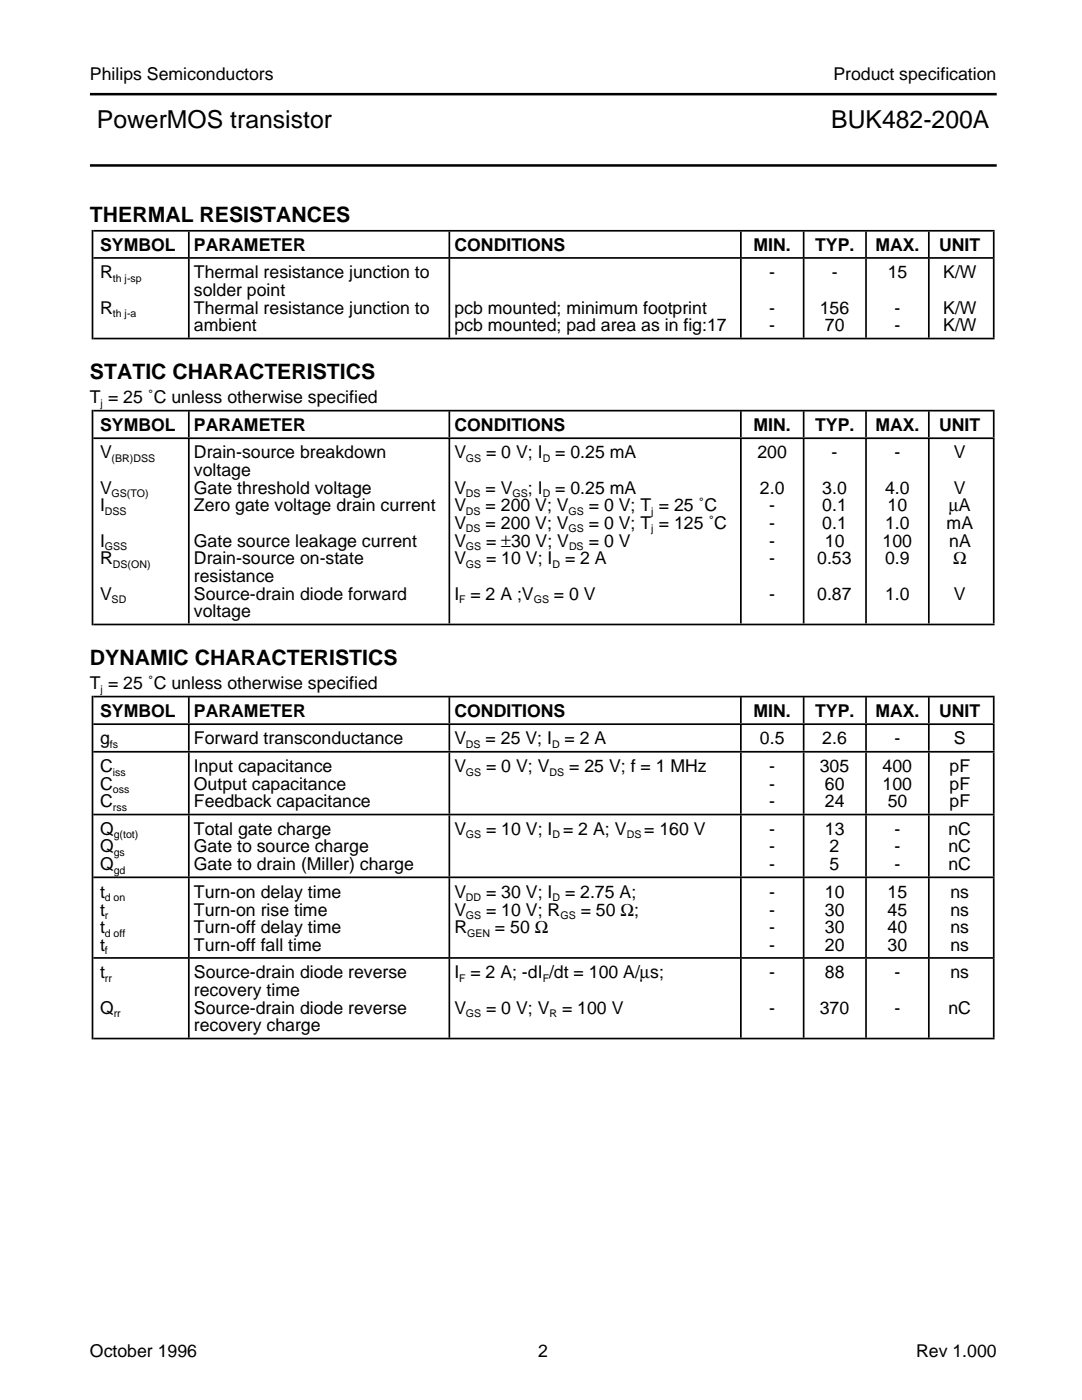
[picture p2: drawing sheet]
<svg xmlns="http://www.w3.org/2000/svg" width="216mm" height="279mm" viewBox="0 0 216 279" stroke-linecap="round" stroke-linejoin="round" font-family="sans-serif">
<defs><g id="words">
<g font-size="4.9">
<text x="19.3" y="25.5">PowerMOS transistor</text>
<text x="165.9" y="25.5">BUK482-200A</text>
</g>
<g font-size="4.2">
<text x="17.9" y="44.4">THERMAL RESISTANCES</text>
<text x="17.9" y="75.7">STATIC CHARACTERISTICS</text>
<text x="17.9" y="132.8">DYNAMIC CHARACTERISTICS</text>
</g>
<g font-size="3.5">
<text x="17.9" y="16">Philips Semiconductors</text>
<text x="166.3" y="16">Product specification</text>
<text x="20" y="50">SYMBOL</text>
<text x="38.7" y="50">PARAMETER</text>
<text x="90.7" y="50">CONDITIONS</text>
<text x="150.4" y="50">MIN.</text>
<text x="162.6" y="50">TYP.</text>
<text x="174.7" y="50">MAX.</text>
<text x="187.4" y="50">UNIT</text>
<text x="20" y="55.5">R</text>
<text x="38.7" y="55.5">Thermal resistance junction to</text>
<text x="38.7" y="59.1">solder point</text>
<text x="153.5" y="55.5">-</text>
<text x="166" y="55.5">-</text>
<text x="177.1" y="55.5">15</text>
<text x="188.2" y="55.5">K/W</text>
<text x="20" y="62.7">R</text>
<text x="38.7" y="62.7">Thermal resistance junction to</text>
<text x="90.7" y="62.7">pcb mounted; minimum footprint</text>
<text x="153.5" y="62.7">-</text>
<text x="163.6" y="62.7">156</text>
<text x="178.5" y="62.7">-</text>
<text x="188.2" y="62.7">K/W</text>
<text x="38.7" y="66.1">ambient</text>
<text x="90.7" y="66.1">pcb mounted; pad area as in fig:17</text>
<text x="153.5" y="66.1">-</text>
<text x="164.6" y="66.1">70</text>
<text x="178.5" y="66.1">-</text>
<text x="188.2" y="66.1">K/W</text>
<text x="17.9" y="80.4">T = 25 ˚C unless otherwise specified</text>
<text x="20" y="85.9">SYMBOL</text>
<text x="38.7" y="85.9">PARAMETER</text>
<text x="90.7" y="85.9">CONDITIONS</text>
<text x="150.4" y="85.9">MIN.</text>
<text x="162.6" y="85.9">TYP.</text>
<text x="174.7" y="85.9">MAX.</text>
<text x="187.4" y="85.9">UNIT</text>
<text x="20" y="91.4">V</text>
<text x="38.7" y="95">voltage</text>
<text x="38.7" y="91.4">Drain-source breakdown</text>
<text x="90.7" y="91.4">V</text>
<text x="97" y="91.4">= 0 V; I</text>
<text x="110.8" y="91.4">= 0.25 mA</text>
<text x="151.1" y="91.4">200</text>
<text x="165.9" y="91.4">-</text>
<text x="178.5" y="91.4">-</text>
<text x="190.3" y="91.4">V</text>
<text x="20" y="98.6">V</text>
<text x="38.7" y="98.6">Gate threshold voltage</text>
<text x="90.7" y="98.6">V</text>
<text x="96.9" y="98.6">= V</text>
<text x="105.3" y="98.6">; I</text>
<text x="110.8" y="98.6">= 0.25 mA</text>
<text x="151.6" y="98.6">2.0</text>
<text x="164.1" y="98.6">3.0</text>
<text x="176.6" y="98.6">4.0</text>
<text x="190.3" y="98.6">V</text>
<text x="20" y="102">I</text>
<text x="38.7" y="102">Zero gate voltage drain current</text>
<text x="90.7" y="105.6">V</text>
<text x="90.7" y="102">V</text>
<text x="96.9" y="102">= 200 V; V</text>
<text x="96.9" y="105.6">= 200 V; V</text>
<text x="117.5" y="102">= 0 V; T = 25 ˚C</text>
<text x="117.5" y="105.6">= 0 V; T = 125 ˚C</text>
<text x="153.5" y="102">-</text>
<text x="153.5" y="105.6">-</text>
<text x="164.1" y="102">0.1</text>
<text x="164.1" y="105.6">0.1</text>
<text x="176.6" y="105.6">1.0</text>
<text x="177.1" y="102">10</text>
<text x="188.9" y="105.6">mA</text>
<text x="189.3" y="102">µA</text>
<text x="20" y="109.1">I</text>
<text x="20" y="112.6">R</text>
<text x="38.7" y="109.1">Gate source leakage current</text>
<text x="38.7" y="112.6">Drain-source on-state</text>
<text x="90.7" y="109.1">V</text>
<text x="90.7" y="112.6">V</text>
<text x="97" y="109.1">= ±30 V; V</text>
<text x="97" y="112.6">= 10 V; I</text>
<text x="112.7" y="112.6">= 2 A</text>
<text x="117.5" y="109.1">= 0 V</text>
<text x="153.5" y="109.1">-</text>
<text x="153.5" y="112.6">-</text>
<text x="163.1" y="112.6">0.53</text>
<text x="164.6" y="109.1">10</text>
<text x="176.1" y="109.1">100</text>
<text x="176.6" y="112.6">0.9</text>
<text x="189.4" y="109.1">nA</text>
<text x="190.2" y="112.6">Ω</text>
<text x="20" y="119.7">V</text>
<text x="38.7" y="116.2">resistance</text>
<text x="38.7" y="119.7">Source-drain diode forward</text>
<text x="90.7" y="119.7">I = 2 A ;V</text>
<text x="110.5" y="119.7">= 0 V</text>
<text x="153.5" y="119.7">-</text>
<text x="163.1" y="119.7">0.87</text>
<text x="176.6" y="119.7">1.0</text>
<text x="190.3" y="119.7">V</text>
<text x="38.7" y="123.2">voltage</text>
<text x="17.9" y="137.6">T = 25 ˚C unless otherwise specified</text>
<text x="20" y="143">SYMBOL</text>
<text x="38.7" y="143">PARAMETER</text>
<text x="90.7" y="143">CONDITIONS</text>
<text x="150.4" y="143">MIN.</text>
<text x="162.6" y="143">TYP.</text>
<text x="174.7" y="143">MAX.</text>
<text x="187.4" y="143">UNIT</text>
<text x="20" y="148.5">g</text>
<text x="38.7" y="148.5">Forward transconductance</text>
<text x="90.7" y="148.5">V</text>
<text x="96.9" y="148.5">= 25 V; I</text>
<text x="112.7" y="148.5">= 2 A</text>
<text x="151.6" y="148.5">0.5</text>
<text x="164.1" y="148.5">2.6</text>
<text x="178.5" y="148.5">-</text>
<text x="190.3" y="148.5">S</text>
<text x="20" y="154">C</text>
<text x="38.7" y="154">Input capacitance</text>
<text x="90.7" y="154">V</text>
<text x="97" y="154">= 0 V; V</text>
<text x="113.6" y="154">= 25 V; f = 1 MHz</text>
<text x="153.5" y="154">-</text>
<text x="163.6" y="154">305</text>
<text x="176.1" y="154">400</text>
<text x="189.5" y="154">pF</text>
<text x="20" y="161.1">C</text>
<text x="20" y="157.6">C</text>
<text x="38.7" y="157.6">Output capacitance</text>
<text x="38.7" y="161.1">Feedback capacitance</text>
<text x="153.5" y="157.6">-</text>
<text x="153.5" y="161.1">-</text>
<text x="164.6" y="157.6">60</text>
<text x="164.6" y="161.1">24</text>
<text x="176.1" y="157.6">100</text>
<text x="177.1" y="161.1">50</text>
<text x="189.5" y="157.6">pF</text>
<text x="189.5" y="161.1">pF</text>
<text x="20" y="166.6">Q</text>
<text x="38.7" y="166.6">Total gate charge</text>
<text x="90.7" y="166.6">V</text>
<text x="97" y="166.6">= 10 V; I = 2 A; V</text>
<text x="128.5" y="166.6">= 160 V</text>
<text x="153.5" y="166.6">-</text>
<text x="164.6" y="166.6">13</text>
<text x="178.5" y="166.6">-</text>
<text x="189.2" y="166.6">nC</text>
<text x="20" y="173.7">Q</text>
<text x="20" y="170.1">Q</text>
<text x="38.7" y="170.1">Gate to source charge</text>
<text x="38.7" y="173.7">Gate to drain (Miller) charge</text>
<text x="153.5" y="170.1">-</text>
<text x="153.5" y="173.7">-</text>
<text x="165.5" y="170.1">2</text>
<text x="165.5" y="173.7">5</text>
<text x="178.5" y="170.1">-</text>
<text x="178.5" y="173.7">-</text>
<text x="189.2" y="170.1">nC</text>
<text x="189.2" y="173.7">nC</text>
<text x="20" y="179.2">t</text>
<text x="38.7" y="179.2">Turn-on delay time</text>
<text x="90.7" y="179.2">V</text>
<text x="97" y="179.2">= 30 V; I</text>
<text x="112.7" y="179.2">= 2.75 A;</text>
<text x="153.5" y="179.2">-</text>
<text x="164.6" y="179.2">10</text>
<text x="177.1" y="179.2">15</text>
<text x="189.7" y="179.2">ns</text>
<text x="20" y="182.7">t</text>
<text x="38.7" y="182.7">Turn-on rise time</text>
<text x="90.7" y="182.7">V</text>
<text x="97" y="182.7">= 10 V; R</text>
<text x="115.9" y="182.7">= 50 Ω;</text>
<text x="153.5" y="182.7">-</text>
<text x="164.6" y="182.7">30</text>
<text x="177.1" y="182.7">45</text>
<text x="189.7" y="182.7">ns</text>
<text x="20" y="186.2">t</text>
<text x="20" y="189.7">t</text>
<text x="38.7" y="186.2">Turn-off delay time</text>
<text x="38.7" y="189.7">Turn-off fall time</text>
<text x="90.7" y="186.2">R</text>
<text x="98.8" y="186.2">= 50 Ω</text>
<text x="153.5" y="186.2">-</text>
<text x="153.5" y="189.7">-</text>
<text x="164.6" y="186.2">30</text>
<text x="164.6" y="189.7">20</text>
<text x="177.1" y="189.7">30</text>
<text x="177.1" y="186.2">40</text>
<text x="189.7" y="186.2">ns</text>
<text x="189.7" y="189.7">ns</text>
<text x="20" y="195.2">t</text>
<text x="38.7" y="195.2">Source-drain diode reverse</text>
<text x="90.7" y="195.2">I = 2 A; -dI /dt = 100 A/µs;</text>
<text x="153.5" y="195.2">-</text>
<text x="164.6" y="195.2">88</text>
<text x="178.5" y="195.2">-</text>
<text x="189.7" y="195.2">ns</text>
<text x="20" y="202.3">Q</text>
<text x="38.7" y="202.3">Source-drain diode reverse</text>
<text x="38.7" y="198.8">recovery time</text>
<text x="90.7" y="202.3">V</text>
<text x="97" y="202.3">= 0 V; V</text>
<text x="112.1" y="202.3">= 100 V</text>
<text x="153.5" y="202.3">-</text>
<text x="163.6" y="202.3">370</text>
<text x="178.5" y="202.3">-</text>
<text x="189.2" y="202.3">nC</text>
<text x="38.7" y="205.8">recovery charge</text>
<text x="17.9" y="270.8">October 1996</text>
<text x="107.4" y="270.8">2</text>
<text x="182.8" y="270.8">Rev 1.000</text>
</g>
<g font-size="2.1">
<text x="22.5" y="56.3">th j-sp</text>
<text x="22.5" y="63.3">th j-a</text>
<text x="20.1" y="81.2">j</text>
<text x="22.3" y="92.2">(BR)DSS</text>
<text x="93" y="92.2">GS</text>
<text x="108.3" y="92.2">D</text>
<text x="22.3" y="99.2">GS(TO)</text>
<text x="93" y="99.2">DS</text>
<text x="102.3" y="99.2">GS</text>
<text x="108.3" y="99.2">D</text>
<text x="20.9" y="102.8">DSS</text>
<text x="93" y="102.8">DS</text>
<text x="93" y="106.3">DS</text>
<text x="113.5" y="102.8">GS</text>
<text x="113.5" y="106.3">GS</text>
<text x="130" y="102.8">j</text>
<text x="130" y="106.3">j</text>
<text x="20.9" y="109.8">GSS</text>
<text x="22.5" y="113.4">DS(ON)</text>
<text x="93" y="109.8">GS</text>
<text x="93" y="113.4">GS</text>
<text x="110.2" y="113.4">D</text>
<text x="113.5" y="109.8">DS</text>
<text x="22.3" y="120.4">SD</text>
<text x="91.6" y="120.4">F</text>
<text x="106.5" y="120.4">GS</text>
<text x="20.1" y="138.3">j</text>
<text x="21.9" y="149.3">fs</text>
<text x="93" y="149.3">DS</text>
<text x="110.2" y="149.3">D</text>
<text x="22.5" y="154.8">iss</text>
<text x="93" y="154.8">GS</text>
<text x="109.6" y="154.8">DS</text>
<text x="22.5" y="158.2">oss</text>
<text x="22.5" y="161.8">rss</text>
<text x="22.7" y="167.3">g(tot)</text>
<text x="93" y="167.3">GS</text>
<text x="110.2" y="167.3">D</text>
<text x="125.1" y="167.3">DS</text>
<text x="22.7" y="170.9">gs</text>
<text x="20.9" y="179.8">d on</text>
<text x="22.7" y="174.3">gd</text>
<text x="93" y="179.8">DD</text>
<text x="110.2" y="179.8">D</text>
<text x="20.9" y="183.4">r</text>
<text x="93" y="183.4">GS</text>
<text x="111.8" y="183.4">GS</text>
<text x="20.9" y="186.9">d off</text>
<text x="20.9" y="190.4">f</text>
<text x="93.2" y="186.9">GEN</text>
<text x="20.9" y="195.9">rr</text>
<text x="91.6" y="195.9">F</text>
<text x="108.3" y="195.9">F</text>
<text x="22.7" y="203">rr</text>
<text x="93" y="203">GS</text>
<text x="109.6" y="203">R</text>
</g>
</g></defs>
<g fill="none" stroke="#000" stroke-width=".34">
<path d="M18.6 51.5h179.9M18.6 46.1h179.9M18.6 67.6h179.9M18.6 87.5h179.9M18.6 82h179.9M18.6 139h179.9M18.6 124.6h179.9M18.6 150h179.9M18.6 144.5h179.9M18.6 175.1h179.9M18.6 162.6h179.9M18.6 191.2h179.9"/>
<path d="M18.6 207.3h179.9"/>
</g>
<g fill="none" stroke="#000" stroke-width="15.7" stroke-linecap="butt">
<path d="M37.5 59.5h.3M89.5 59.5h.3M147.7 59.5h.3M160.2 59.5h.3M172.6 59.5h.4M185.2 59.5h.3M198.1 59.5h.4M37.5 199.2h.3M37.5 183.1h.3M89.5 199.2h.3M89.5 183.1h.3M147.7 199.2h.3"/>
<path d="M147.7 183.1h.3M160.2 199.2h.3M160.2 183.1h.3M172.6 199.2h.4M172.6 183.1h.4M185.2 199.2h.3M185.2 183.1h.3M198.1 199.2h.4M198.1 183.1h.4"/>
</g>
<g fill="none" stroke="#000" stroke-width="12.2" stroke-linecap="butt">
<path d="M37.5 156.3h.3M89.5 156.3h.3M147.7 156.3h.3M160.2 156.3h.3M172.6 156.3h.4M185.2 156.3h.3M198.1 156.3h.4M37.5 168.8h.3M89.5 168.8h.3M147.7 168.8h.3M160.2 168.8h.3M172.6 168.8h.4"/>
<path d="M185.2 168.8h.3M198.1 168.8h.4"/>
</g>
<g fill="none" stroke="#000" stroke-width="5.2" stroke-linecap="butt">
<path d="M37.5 84.7h.3M89.5 84.7h.3M147.7 84.7h.3M160.2 84.7h.3M172.6 84.7h.4M185.2 84.7h.3M198.1 84.7h.4M37.5 147.2h.3M37.5 141.7h.3M89.5 147.2h.3M89.5 141.7h.3M147.7 147.2h.3"/>
<path d="M147.7 141.7h.3M160.2 147.2h.3M160.2 141.7h.3M172.6 147.2h.4M172.6 141.7h.4M185.2 147.2h.3M185.2 141.7h.3M198.1 147.2h.4M198.1 141.7h.4"/>
</g>
<path d="M18.3 173.1h.3" fill="none" stroke="#000" stroke-width="68.6" stroke-linecap="butt"/>
<path d="M37.5 106h.3M89.5 106h.3M147.7 106h.3M160.2 106h.3M172.6 106h.4M185.2 106h.3M198.1 106h.4" fill="none" stroke="#000" stroke-width="36.8" stroke-linecap="butt"/>
<path d="M18.3 103.3h.3" fill="none" stroke="#000" stroke-width="43" stroke-linecap="butt"/>
<path d="M37.5 48.8h.3M89.5 48.8h.3M147.7 48.8h.3M160.2 48.8h.3M172.6 48.8h.4M185.2 48.8h.3M198.1 48.8h.4" fill="none" stroke="#000" stroke-width="5.1" stroke-linecap="butt"/>
<path d="M18.3 56.8h.3" fill="none" stroke="#000" stroke-width="21.8" stroke-linecap="butt"/>
<path d="M17.9 18.8h181M17.9 33h181" fill="none" stroke="#000" stroke-width=".51"/>
<use href="#words"/>
</svg>
